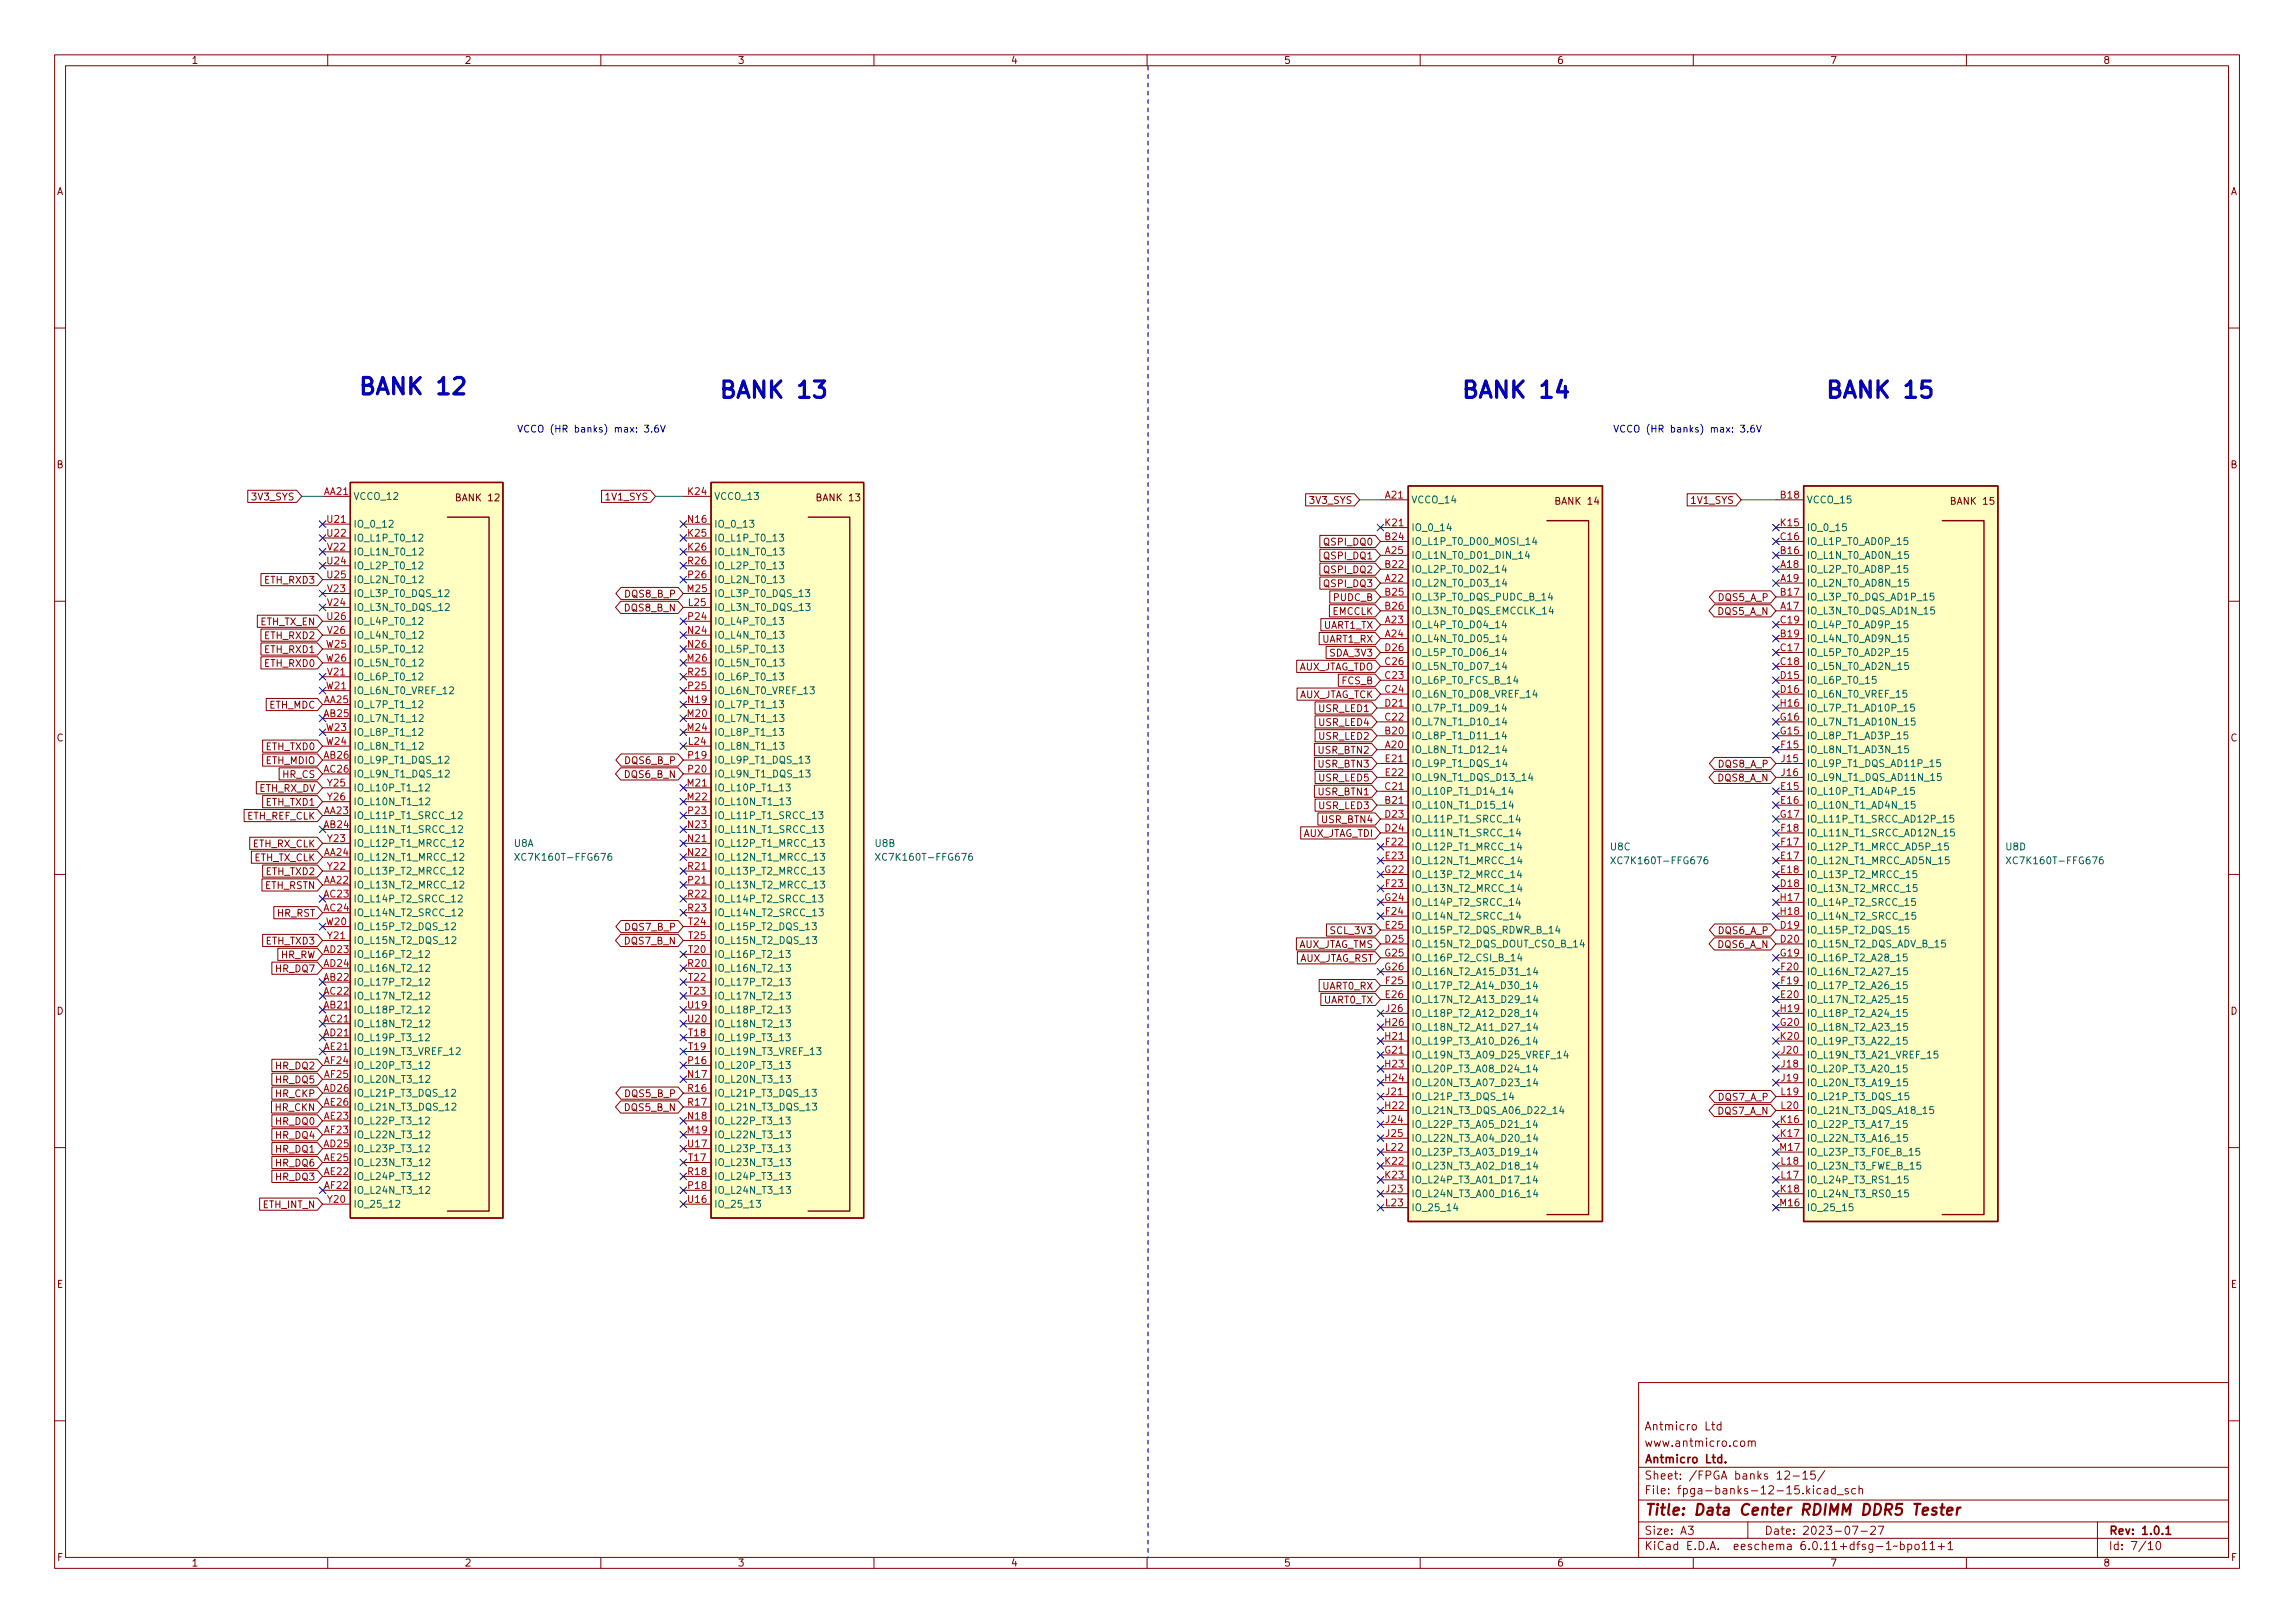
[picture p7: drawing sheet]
<svg xmlns="http://www.w3.org/2000/svg" width="420mm" height="297mm" viewBox="0 0 420 297" stroke-linecap="round" stroke-linejoin="round" font-family="sans-serif">
<defs><g id="words">
<g font-size="4.2" fill="#0000c2">
<text x="65.4" y="72.2">BANK 12</text>
<text x="131.4" y="72.9">BANK 13</text>
<text x="267.3" y="72.9">BANK 14</text>
<text x="334" y="72.9">BANK 15</text>
</g>
<g font-size="2.8" fill="#840000">
<text x="301" y="277.9">Title:</text>
<text x="310.2" y="277.9">Data</text>
<text x="318.9" y="277.9">Center</text>
<text x="330.5" y="277.9">RDIMM DDR5</text>
<text x="351.8" y="277.9">Tester</text>
</g>
<g font-size="2.1" fill="#840000">
<text x="301" y="262.2">Antmicro</text>
<text x="312.1" y="262.2">Ltd</text>
<text x="301" y="268.2">Antmicro</text>
<text x="301" y="265.2">www.antmicro.com</text>
<text x="312.2" y="268.2">Ltd.</text>
<text x="301" y="273.9">File:</text>
<text x="301" y="271.2">Sheet:</text>
<text x="307.4" y="273.9">fpga-banks-12-15.kicad_sch</text>
<text x="309.2" y="271.2">/FPGA</text>
<text x="317.6" y="271.2">banks</text>
<text x="325.4" y="271.2">12-15/</text>
<text x="301" y="281.3">Size:</text>
<text x="307.6" y="281.3">A3</text>
<text x="323" y="281.3">Date:</text>
<text x="330" y="281.3">2023-07-27</text>
<text x="386" y="281.3">Rev:</text>
<text x="392.1" y="281.3">1.0.1</text>
<text x="301" y="284.1">KiCad</text>
<text x="308.7" y="284.1">E.D.A.</text>
<text x="317.6" y="284.1">eeschema</text>
<text x="330" y="284.1">6.0.11+dfsg-1~bpo11+1</text>
<text x="386" y="284.1">Id:</text>
<text x="390.1" y="284.1">7/10</text>
</g>
<g font-size="1.8" fill="#840000">
<text x="35" y="12.1">1</text>
<text x="85" y="12.1">2</text>
<text x="135" y="12.1">3</text>
<text x="185" y="12.1">4</text>
<text x="235" y="12.1">5</text>
<text x="285" y="12.1">6</text>
<text x="335" y="12.1">7</text>
<text x="385" y="12.1">8</text>
<text x="10.4" y="36.1">A</text>
<text x="408.4" y="36.1">A</text>
<text x="10.3" y="86.1">B</text>
<text x="408.3" y="86.1">B</text>
<text x="45.8" y="92">3V3_SYS</text>
<text x="83.2" y="92.1">BANK</text>
<text x="89.3" y="92.1">12</text>
<text x="110.6" y="92">1V1_SYS</text>
<text x="149.2" y="92.1">BANK</text>
<text x="155.3" y="92.1">13</text>
<text x="239.5" y="92.6">3V3_SYS</text>
<text x="284.5" y="92.7">BANK</text>
<text x="290.6" y="92.7">14</text>
<text x="309.4" y="92.6">1V1_SYS</text>
<text x="356.9" y="92.7">BANK</text>
<text x="362.9" y="92.7">15</text>
<text x="242.1" y="100.2">QSPI_DQ0</text>
<text x="48.3" y="107.2">ETH_RXD3</text>
<text x="242.1" y="107.8">QSPI_DQ3</text>
<text x="242.1" y="102.7">QSPI_DQ1</text>
<text x="242.1" y="105.3">QSPI_DQ2</text>
<text x="114.1" y="112.3">DQS8_B_N</text>
<text x="114.2" y="109.7">DQS8_B_P</text>
<text x="243.9" y="112.9">EMCCLK</text>
<text x="243.9" y="110.4">PUDC_B</text>
<text x="314.3" y="112.9">DQS5_A_N</text>
<text x="314.4" y="110.4">DQS5_A_P</text>
<text x="47.6" y="114.8">ETH_TX_EN</text>
<text x="48.3" y="119.9">ETH_RXD1</text>
<text x="48.3" y="117.4">ETH_RXD2</text>
<text x="242" y="118">UART1_RX</text>
<text x="242.3" y="115.4">UART1_TX</text>
<text x="48.3" y="122.4">ETH_RXD0</text>
<text x="237.9" y="123.1">AUX_JTAG_TDO</text>
<text x="243.3" y="120.5">SDA_3V3</text>
<text x="245.5" y="125.6">FCS_B</text>
<text x="49.2" y="130.1">ETH_MDC</text>
<text x="237.9" y="128.1">AUX_JTAG_TCK</text>
<text x="241.2" y="130.7">USR_LED1</text>
<text x="10.3" y="136.1">C</text>
<text x="48.6" y="137.7">ETH_TXD0</text>
<text x="241.2" y="133.2">USR_LED4</text>
<text x="241.2" y="135.8">USR_LED2</text>
<text x="408.3" y="136.1">C</text>
<text x="48.6" y="140.2">ETH_MDIO</text>
<text x="51.6" y="142.8">HR_CS</text>
<text x="114.1" y="142.8">DQS6_B_N</text>
<text x="114.2" y="140.2">DQS6_B_P</text>
<text x="241.1" y="140.8">USR_BTN3</text>
<text x="241.1" y="138.3">USR_BTN2</text>
<text x="241.2" y="143.4">USR_LED5</text>
<text x="314.3" y="143.4">DQS8_A_N</text>
<text x="314.4" y="140.8">DQS8_A_P</text>
<text x="47.4" y="145.3">ETH_RX_DV</text>
<text x="48.6" y="147.8">ETH_TXD1</text>
<text x="241.1" y="145.9">USR_BTN1</text>
<text x="241.2" y="148.5">USR_LED3</text>
<text x="45.2" y="150.4">ETH_REF_CLK</text>
<text x="46.2" y="155.5">ETH_RX_CLK</text>
<text x="238.6" y="153.5">AUX_JTAG_TDI</text>
<text x="241.8" y="151">USR_BTN4</text>
<text x="46.5" y="158">ETH_TX_CLK</text>
<text x="48.6" y="160.5">ETH_TXD2</text>
<text x="48.4" y="163.1">ETH_RSTN</text>
<text x="48.6" y="173.2">ETH_TXD3</text>
<text x="50.6" y="168.2">HR_RST</text>
<text x="114.1" y="173.2">DQS7_B_N</text>
<text x="114.2" y="170.7">DQS7_B_P</text>
<text x="237.8" y="173.9">AUX_JTAG_TMS</text>
<text x="243.3" y="171.3">SCL_3V3</text>
<text x="314.3" y="173.9">DQS6_A_N</text>
<text x="314.4" y="171.3">DQS6_A_P</text>
<text x="50.3" y="178.3">HR_DQ7</text>
<text x="51.3" y="175.8">HR_RW</text>
<text x="238" y="176.4">AUX_JTAG_RST</text>
<text x="242" y="181.5">UART0_RX</text>
<text x="242.3" y="184">UART0_TX</text>
<text x="10.3" y="186.1">D</text>
<text x="408.3" y="186.1">D</text>
<text x="50.3" y="196.1">HR_DQ2</text>
<text x="50.2" y="203.7">HR_CKN</text>
<text x="50.3" y="201.2">HR_CKP</text>
<text x="50.3" y="198.6">HR_DQ5</text>
<text x="114.1" y="203.7">DQS5_B_N</text>
<text x="114.2" y="201.2">DQS5_B_P</text>
<text x="314.4" y="201.8">DQS7_A_P</text>
<text x="50.3" y="208.8">HR_DQ4</text>
<text x="50.3" y="206.3">HR_DQ0</text>
<text x="314.3" y="204.3">DQS7_A_N</text>
<text x="50.3" y="211.3">HR_DQ1</text>
<text x="50.3" y="213.9">HR_DQ6</text>
<text x="48" y="221.5">ETH_INT_N</text>
<text x="50.3" y="216.4">HR_DQ3</text>
<text x="10.3" y="236.1">E</text>
<text x="408.3" y="236.1">E</text>
<text x="10.4" y="286.1">F</text>
<text x="35" y="287.1">1</text>
<text x="85" y="287.1">2</text>
<text x="135" y="287.1">3</text>
<text x="185" y="287.1">4</text>
<text x="235" y="287.1">5</text>
<text x="285" y="287.1">6</text>
<text x="335" y="287.1">7</text>
<text x="385" y="287.1">8</text>
<text x="408.4" y="286.1">F</text>
</g>
<g font-size="1.8" fill="#0000c2">
<text x="94.6" y="79.2">VCCO (HR</text>
<text x="105.3" y="79.2">banks)</text>
<text x="112.7" y="79.2">max:</text>
<text x="118.3" y="79.2">3.6V</text>
<text x="295.3" y="79.2">VCCO (HR</text>
<text x="305.9" y="79.2">banks)</text>
<text x="313.4" y="79.2">max:</text>
<text x="319" y="79.2">3.6V</text>
</g>
<g font-size="1.8" fill="#a90000">
<text x="59.2" y="90.6">AA21</text>
<text x="59.6" y="95.7">U21</text>
<text x="125.7" y="95.7">N16</text>
<text x="125.7" y="90.6">K24</text>
<text x="253.4" y="91.2">A21</text>
<text x="325.7" y="91.2">B18</text>
<text x="59.6" y="98.2">U22</text>
<text x="59.8" y="100.7">V22</text>
<text x="125.7" y="98.2">K25</text>
<text x="125.7" y="100.7">K26</text>
<text x="253.3" y="98.8">B24</text>
<text x="253.3" y="96.3">K21</text>
<text x="253.4" y="101.4">A25</text>
<text x="325.7" y="101.4">B16</text>
<text x="325.7" y="98.8">C16</text>
<text x="325.7" y="96.3">K15</text>
<text x="59.6" y="103.3">U24</text>
<text x="59.6" y="105.8">U25</text>
<text x="125.7" y="105.8">P26</text>
<text x="125.7" y="103.3">R26</text>
<text x="253.3" y="103.9">B22</text>
<text x="253.4" y="106.5">A22</text>
<text x="325.8" y="103.9">A18</text>
<text x="325.8" y="106.5">A19</text>
<text x="59.6" y="113.4">U26</text>
<text x="59.8" y="108.4">V23</text>
<text x="59.8" y="110.9">V24</text>
<text x="125.6" y="108.4">M25</text>
<text x="125.7" y="113.4">P24</text>
<text x="125.8" y="110.9">L25</text>
<text x="253.3" y="109">B25</text>
<text x="253.3" y="111.5">B26</text>
<text x="325.7" y="109">B17</text>
<text x="325.8" y="111.5">A17</text>
<text x="59.6" y="118.5">W25</text>
<text x="59.8" y="116">V26</text>
<text x="125.7" y="116">N24</text>
<text x="125.7" y="118.5">N26</text>
<text x="253.3" y="119.2">D26</text>
<text x="253.4" y="114.1">A23</text>
<text x="253.4" y="116.6">A24</text>
<text x="325.7" y="116.6">B19</text>
<text x="325.7" y="119.2">C17</text>
<text x="325.7" y="114.1">C19</text>
<text x="59.6" y="121.1">W26</text>
<text x="59.8" y="123.6">V21</text>
<text x="125.6" y="121.1">M26</text>
<text x="125.7" y="123.6">R25</text>
<text x="253.3" y="124.2">C23</text>
<text x="253.3" y="121.7">C26</text>
<text x="325.7" y="121.7">C18</text>
<text x="325.7" y="124.2">D15</text>
<text x="59.1" y="131.2">AB25</text>
<text x="59.2" y="128.7">AA25</text>
<text x="59.6" y="126.1">W21</text>
<text x="125.6" y="131.2">M20</text>
<text x="125.7" y="128.7">N19</text>
<text x="125.7" y="126.1">P25</text>
<text x="253.3" y="131.9">C22</text>
<text x="253.3" y="126.8">C24</text>
<text x="253.3" y="129.3">D21</text>
<text x="325.7" y="129.3">H16</text>
<text x="325.7" y="126.8">D16</text>
<text x="325.7" y="131.9">G16</text>
<text x="59.6" y="133.8">W23</text>
<text x="59.6" y="136.3">W24</text>
<text x="125.6" y="133.8">M24</text>
<text x="125.8" y="136.3">L24</text>
<text x="253.3" y="134.4">B20</text>
<text x="253.4" y="136.9">A20</text>
<text x="325.7" y="134.4">G15</text>
<text x="325.8" y="136.9">F15</text>
<text x="59.1" y="138.8">AB26</text>
<text x="59.1" y="141.4">AC26</text>
<text x="59.8" y="143.9">Y25</text>
<text x="125.6" y="143.9">M21</text>
<text x="125.7" y="138.8">P19</text>
<text x="125.7" y="141.4">P20</text>
<text x="253.4" y="139.5">E21</text>
<text x="253.4" y="142">E22</text>
<text x="325.9" y="139.5">J15</text>
<text x="325.9" y="142">J16</text>
<text x="59.2" y="149">AA23</text>
<text x="59.8" y="146.5">Y26</text>
<text x="125.6" y="146.5">M22</text>
<text x="125.7" y="149">P23</text>
<text x="253.3" y="147.1">B21</text>
<text x="253.3" y="144.6">C21</text>
<text x="253.3" y="149.6">D23</text>
<text x="325.7" y="149.6">G17</text>
<text x="325.8" y="144.6">E15</text>
<text x="325.8" y="147.1">E16</text>
<text x="59.1" y="151.5">AB24</text>
<text x="59.8" y="154.1">Y23</text>
<text x="125.7" y="154.1">N21</text>
<text x="125.7" y="151.5">N23</text>
<text x="253.3" y="152.2">D24</text>
<text x="253.4" y="154.7">F22</text>
<text x="325.8" y="154.7">F17</text>
<text x="325.8" y="152.2">F18</text>
<text x="59.2" y="161.7">AA22</text>
<text x="59.2" y="156.6">AA24</text>
<text x="59.8" y="159.2">Y22</text>
<text x="125.7" y="156.6">N22</text>
<text x="125.7" y="161.7">P21</text>
<text x="125.7" y="159.2">R21</text>
<text x="253.3" y="159.8">G22</text>
<text x="253.4" y="157.3">E23</text>
<text x="325.8" y="157.3">E17</text>
<text x="325.8" y="159.8">E18</text>
<text x="59.1" y="164.2">AC23</text>
<text x="59.1" y="166.8">AC24</text>
<text x="125.7" y="164.2">R22</text>
<text x="125.7" y="166.8">R23</text>
<text x="253.3" y="164.9">G24</text>
<text x="253.4" y="162.3">F23</text>
<text x="253.4" y="167.4">F24</text>
<text x="325.7" y="164.9">H17</text>
<text x="325.7" y="167.4">H18</text>
<text x="325.7" y="162.3">D18</text>
<text x="59.6" y="169.3">W20</text>
<text x="59.8" y="171.9">Y21</text>
<text x="125.9" y="169.3">T24</text>
<text x="125.9" y="171.9">T25</text>
<text x="253.3" y="172.5">D25</text>
<text x="253.4" y="170">E25</text>
<text x="325.7" y="170">D19</text>
<text x="325.7" y="172.5">D20</text>
<text x="59.1" y="179.5">AB22</text>
<text x="59.1" y="174.4">AD23</text>
<text x="59.1" y="176.9">AD24</text>
<text x="125.7" y="176.9">R20</text>
<text x="125.9" y="174.4">T20</text>
<text x="125.9" y="179.5">T22</text>
<text x="253.3" y="175">G25</text>
<text x="253.3" y="177.6">G26</text>
<text x="325.7" y="175">G19</text>
<text x="325.8" y="177.6">F20</text>
<text x="59.1" y="184.6">AB21</text>
<text x="59.1" y="182">AC22</text>
<text x="125.7" y="184.6">U19</text>
<text x="125.9" y="182">T23</text>
<text x="253.4" y="182.7">E26</text>
<text x="253.4" y="180.1">F25</text>
<text x="253.5" y="185.2">J26</text>
<text x="325.7" y="185.2">H19</text>
<text x="325.8" y="182.7">E20</text>
<text x="325.8" y="180.1">F19</text>
<text x="59.1" y="187.1">AC21</text>
<text x="59.1" y="189.6">AD21</text>
<text x="125.7" y="187.1">U20</text>
<text x="125.9" y="189.6">T18</text>
<text x="253.3" y="190.3">H21</text>
<text x="253.3" y="187.7">H26</text>
<text x="325.7" y="187.7">G20</text>
<text x="325.7" y="190.3">K20</text>
<text x="59.2" y="192.2">AE21</text>
<text x="59.2" y="194.7">AF24</text>
<text x="59.2" y="197.3">AF25</text>
<text x="125.7" y="197.3">N17</text>
<text x="125.7" y="194.7">P16</text>
<text x="125.9" y="192.2">T19</text>
<text x="253.3" y="195.4">H23</text>
<text x="253.3" y="197.9">H24</text>
<text x="253.3" y="192.8">G21</text>
<text x="325.9" y="195.4">J18</text>
<text x="325.9" y="197.9">J19</text>
<text x="325.9" y="192.8">J20</text>
<text x="59.1" y="199.8">AD26</text>
<text x="59.2" y="202.3">AE26</text>
<text x="125.7" y="199.8">R16</text>
<text x="125.7" y="202.3">R17</text>
<text x="253.3" y="203">H22</text>
<text x="253.5" y="200.4">J21</text>
<text x="325.9" y="200.4">L19</text>
<text x="325.9" y="203">L20</text>
<text x="59.1" y="210">AD25</text>
<text x="59.2" y="204.9">AE23</text>
<text x="59.2" y="207.4">AF23</text>
<text x="125.6" y="207.4">M19</text>
<text x="125.7" y="204.9">N18</text>
<text x="125.7" y="210">U17</text>
<text x="253.5" y="205.5">J24</text>
<text x="253.5" y="208.1">J25</text>
<text x="325.7" y="205.5">K16</text>
<text x="325.7" y="208.1">K17</text>
<text x="59.2" y="215">AE22</text>
<text x="59.2" y="212.5">AE25</text>
<text x="125.7" y="215">R18</text>
<text x="125.9" y="212.5">T17</text>
<text x="253.3" y="213.1">K22</text>
<text x="253.3" y="215.7">K23</text>
<text x="253.5" y="210.6">L22</text>
<text x="325.6" y="210.6">M17</text>
<text x="325.9" y="215.7">L17</text>
<text x="325.9" y="213.1">L18</text>
<text x="59.2" y="217.6">AF22</text>
<text x="59.8" y="220.1">Y20</text>
<text x="125.7" y="220.1">U16</text>
<text x="125.7" y="217.6">P18</text>
<text x="253.5" y="220.8">L23</text>
<text x="253.5" y="218.2">J23</text>
<text x="325.6" y="220.8">M16</text>
<text x="325.7" y="218.2">K18</text>
</g>
<g font-size="1.8" fill="#006464">
<text x="64.6" y="91.9">VCCO_12</text>
<text x="130.7" y="91.9">VCCO_13</text>
<text x="258.3" y="92.5">VCCO_14</text>
<text x="330.7" y="92.5">VCCO_15</text>
<text x="64.6" y="96.9">IO_0_12</text>
<text x="64.6" y="99.5">IO_L1P_T0_12</text>
<text x="130.7" y="99.5">IO_L1P_T0_13</text>
<text x="130.7" y="96.9">IO_0_13</text>
<text x="258.3" y="100.1">IO_L1P_T0_D00_MOSI_14</text>
<text x="258.3" y="97.6">IO_0_14</text>
<text x="330.7" y="100.1">IO_L1P_T0_AD0P_15</text>
<text x="330.7" y="97.6">IO_0_15</text>
<text x="64.6" y="104.6">IO_L2P_T0_12</text>
<text x="64.6" y="107.1">IO_L2N_T0_12</text>
<text x="64.6" y="102">IO_L1N_T0_12</text>
<text x="130.7" y="102">IO_L1N_T0_13</text>
<text x="130.7" y="107.1">IO_L2N_T0_13</text>
<text x="130.7" y="104.6">IO_L2P_T0_13</text>
<text x="258.3" y="107.7">IO_L2N_T0_D03_14</text>
<text x="258.3" y="102.7">IO_L1N_T0_D01_DIN_14</text>
<text x="258.3" y="105.2">IO_L2P_T0_D02_14</text>
<text x="330.7" y="105.2">IO_L2P_T0_AD8P_15</text>
<text x="330.7" y="107.7">IO_L2N_T0_AD8N_15</text>
<text x="330.7" y="102.7">IO_L1N_T0_AD0N_15</text>
<text x="64.6" y="109.6">IO_L3P_T0_DQS_12</text>
<text x="64.6" y="112.2">IO_L3N_T0_DQS_12</text>
<text x="130.7" y="112.2">IO_L3N_T0_DQS_13</text>
<text x="130.7" y="109.6">IO_L3P_T0_DQS_13</text>
<text x="258.3" y="110.3">IO_L3P_T0_DQS_PUDC_B_14</text>
<text x="258.3" y="112.8">IO_L3N_T0_DQS_EMCCLK_14</text>
<text x="330.7" y="112.8">IO_L3N_T0_DQS_AD1N_15</text>
<text x="330.7" y="110.3">IO_L3P_T0_DQS_AD1P_15</text>
<text x="64.6" y="114.7">IO_L4P_T0_12</text>
<text x="64.6" y="117.3">IO_L4N_T0_12</text>
<text x="64.6" y="119.8">IO_L5P_T0_12</text>
<text x="130.7" y="117.3">IO_L4N_T0_13</text>
<text x="130.7" y="119.8">IO_L5P_T0_13</text>
<text x="130.7" y="114.7">IO_L4P_T0_13</text>
<text x="258.3" y="115.4">IO_L4P_T0_D04_14</text>
<text x="258.3" y="117.9">IO_L4N_T0_D05_14</text>
<text x="330.7" y="117.9">IO_L4N_T0_AD9N_15</text>
<text x="330.7" y="115.4">IO_L4P_T0_AD9P_15</text>
<text x="64.6" y="124.9">IO_L6P_T0_12</text>
<text x="64.6" y="122.3">IO_L5N_T0_12</text>
<text x="130.7" y="122.3">IO_L5N_T0_13</text>
<text x="130.7" y="124.9">IO_L6P_T0_13</text>
<text x="258.3" y="125.5">IO_L6P_T0_FCS_B_14</text>
<text x="258.3" y="123">IO_L5N_T0_D07_14</text>
<text x="258.3" y="120.4">IO_L5P_T0_D06_14</text>
<text x="330.7" y="120.4">IO_L5P_T0_AD2P_15</text>
<text x="330.7" y="123">IO_L5N_T0_AD2N_15</text>
<text x="330.7" y="125.5">IO_L6P_T0_15</text>
<text x="64.6" y="130">IO_L7P_T1_12</text>
<text x="64.6" y="127.4">IO_L6N_T0_VREF_12</text>
<text x="130.7" y="130">IO_L7P_T1_13</text>
<text x="130.7" y="127.4">IO_L6N_T0_VREF_13</text>
<text x="258.3" y="128.1">IO_L6N_T0_D08_VREF_14</text>
<text x="258.3" y="130.6">IO_L7P_T1_D09_14</text>
<text x="330.7" y="128.1">IO_L6N_T0_VREF_15</text>
<text x="330.7" y="130.6">IO_L7P_T1_AD10P_15</text>
<text x="64.6" y="132.5">IO_L7N_T1_12</text>
<text x="64.6" y="135">IO_L8P_T1_12</text>
<text x="64.6" y="137.6">IO_L8N_T1_12</text>
<text x="130.7" y="137.6">IO_L8N_T1_13</text>
<text x="130.7" y="132.5">IO_L7N_T1_13</text>
<text x="130.7" y="135">IO_L8P_T1_13</text>
<text x="258.3" y="135.7">IO_L8P_T1_D11_14</text>
<text x="258.3" y="133.1">IO_L7N_T1_D10_14</text>
<text x="330.7" y="135.7">IO_L8P_T1_AD3P_15</text>
<text x="330.7" y="133.1">IO_L7N_T1_AD10N_15</text>
<text x="64.6" y="140.1">IO_L9P_T1_DQS_12</text>
<text x="64.6" y="142.7">IO_L9N_T1_DQS_12</text>
<text x="130.7" y="140.1">IO_L9P_T1_DQS_13</text>
<text x="130.7" y="142.7">IO_L9N_T1_DQS_13</text>
<text x="258.3" y="138.2">IO_L8N_T1_D12_14</text>
<text x="258.3" y="140.8">IO_L9P_T1_DQS_14</text>
<text x="258.3" y="143.3">IO_L9N_T1_DQS_D13_14</text>
<text x="330.7" y="138.2">IO_L8N_T1_AD3N_15</text>
<text x="330.7" y="140.8">IO_L9P_T1_DQS_AD11P_15</text>
<text x="330.7" y="143.3">IO_L9N_T1_DQS_AD11N_15</text>
<text x="64.6" y="145.2">IO_L10P_T1_12</text>
<text x="64.6" y="147.7">IO_L10N_T1_12</text>
<text x="130.7" y="145.2">IO_L10P_T1_13</text>
<text x="130.7" y="147.7">IO_L10N_T1_13</text>
<text x="258.3" y="148.4">IO_L10N_T1_D15_14</text>
<text x="258.3" y="145.8">IO_L10P_T1_D14_14</text>
<text x="330.7" y="145.8">IO_L10P_T1_AD4P_15</text>
<text x="330.7" y="148.4">IO_L10N_T1_AD4N_15</text>
<text x="64.6" y="150.3">IO_L11P_T1_SRCC_12</text>
<text x="64.6" y="152.8">IO_L11N_T1_SRCC_12</text>
<text x="64.6" y="155.4">IO_L12P_T1_MRCC_12</text>
<text x="94" y="155.4">U8A</text>
<text x="130.7" y="155.4">IO_L12P_T1_MRCC_13</text>
<text x="130.7" y="152.8">IO_L11N_T1_SRCC_13</text>
<text x="130.7" y="150.3">IO_L11P_T1_SRCC_13</text>
<text x="160" y="155.4">U8B</text>
<text x="258.3" y="150.9">IO_L11P_T1_SRCC_14</text>
<text x="258.3" y="153.5">IO_L11N_T1_SRCC_14</text>
<text x="258.3" y="156">IO_L12P_T1_MRCC_14</text>
<text x="294.6" y="156">U8C</text>
<text x="330.7" y="156">IO_L12P_T1_MRCC_AD5P_15</text>
<text x="330.7" y="153.5">IO_L11N_T1_SRCC_AD12N_15</text>
<text x="330.7" y="150.9">IO_L11P_T1_SRCC_AD12P_15</text>
<text x="367" y="156">U8D</text>
<text x="64.6" y="157.9">IO_L12N_T1_MRCC_12</text>
<text x="64.6" y="160.4">IO_L13P_T2_MRCC_12</text>
<text x="94" y="157.9">XC7K160T-FFG676</text>
<text x="130.7" y="157.9">IO_L12N_T1_MRCC_13</text>
<text x="130.7" y="160.4">IO_L13P_T2_MRCC_13</text>
<text x="160" y="157.9">XC7K160T-FFG676</text>
<text x="258.3" y="158.5">IO_L12N_T1_MRCC_14</text>
<text x="258.3" y="161.1">IO_L13P_T2_MRCC_14</text>
<text x="294.6" y="158.5">XC7K160T-FFG676</text>
<text x="330.7" y="158.5">IO_L12N_T1_MRCC_AD5N_15</text>
<text x="330.7" y="161.1">IO_L13P_T2_MRCC_15</text>
<text x="367" y="158.5">XC7K160T-FFG676</text>
<text x="64.6" y="163">IO_L13N_T2_MRCC_12</text>
<text x="64.6" y="165.5">IO_L14P_T2_SRCC_12</text>
<text x="130.7" y="163">IO_L13N_T2_MRCC_13</text>
<text x="130.7" y="165.5">IO_L14P_T2_SRCC_13</text>
<text x="258.3" y="163.6">IO_L13N_T2_MRCC_14</text>
<text x="258.3" y="166.2">IO_L14P_T2_SRCC_14</text>
<text x="330.7" y="163.6">IO_L13N_T2_MRCC_15</text>
<text x="330.7" y="166.2">IO_L14P_T2_SRCC_15</text>
<text x="64.6" y="168.1">IO_L14N_T2_SRCC_12</text>
<text x="64.6" y="170.6">IO_L15P_T2_DQS_12</text>
<text x="64.6" y="173.1">IO_L15N_T2_DQS_12</text>
<text x="130.7" y="168.1">IO_L14N_T2_SRCC_13</text>
<text x="130.7" y="170.6">IO_L15P_T2_DQS_13</text>
<text x="130.7" y="173.1">IO_L15N_T2_DQS_13</text>
<text x="258.3" y="173.8">IO_L15N_T2_DQS_DOUT_CSO_B_14</text>
<text x="258.3" y="171.2">IO_L15P_T2_DQS_RDWR_B_14</text>
<text x="258.3" y="168.7">IO_L14N_T2_SRCC_14</text>
<text x="330.7" y="171.2">IO_L15P_T2_DQS_15</text>
<text x="330.7" y="173.8">IO_L15N_T2_DQS_ADV_B_15</text>
<text x="330.7" y="168.7">IO_L14N_T2_SRCC_15</text>
<text x="64.6" y="175.7">IO_L16P_T2_12</text>
<text x="64.6" y="178.2">IO_L16N_T2_12</text>
<text x="130.7" y="178.2">IO_L16N_T2_13</text>
<text x="130.7" y="175.7">IO_L16P_T2_13</text>
<text x="258.3" y="176.3">IO_L16P_T2_CSI_B_14</text>
<text x="258.3" y="178.9">IO_L16N_T2_A15_D31_14</text>
<text x="330.7" y="178.9">IO_L16N_T2_A27_15</text>
<text x="330.7" y="176.3">IO_L16P_T2_A28_15</text>
<text x="64.6" y="185.8">IO_L18P_T2_12</text>
<text x="64.6" y="180.8">IO_L17P_T2_12</text>
<text x="64.6" y="183.3">IO_L17N_T2_12</text>
<text x="130.7" y="180.8">IO_L17P_T2_13</text>
<text x="130.7" y="183.3">IO_L17N_T2_13</text>
<text x="130.7" y="185.8">IO_L18P_T2_13</text>
<text x="258.3" y="183.9">IO_L17N_T2_A13_D29_14</text>
<text x="258.3" y="181.4">IO_L17P_T2_A14_D30_14</text>
<text x="330.7" y="183.9">IO_L17N_T2_A25_15</text>
<text x="330.7" y="181.4">IO_L17P_T2_A26_15</text>
<text x="64.6" y="188.4">IO_L18N_T2_12</text>
<text x="64.6" y="190.9">IO_L19P_T3_12</text>
<text x="130.7" y="190.9">IO_L19P_T3_13</text>
<text x="130.7" y="188.4">IO_L18N_T2_13</text>
<text x="258.3" y="191.6">IO_L19P_T3_A10_D26_14</text>
<text x="258.3" y="189">IO_L18N_T2_A11_D27_14</text>
<text x="258.3" y="186.5">IO_L18P_T2_A12_D28_14</text>
<text x="330.7" y="189">IO_L18N_T2_A23_15</text>
<text x="330.7" y="186.5">IO_L18P_T2_A24_15</text>
<text x="330.7" y="191.6">IO_L19P_T3_A22_15</text>
<text x="64.6" y="193.5">IO_L19N_T3_VREF_12</text>
<text x="64.6" y="196">IO_L20P_T3_12</text>
<text x="130.7" y="196">IO_L20P_T3_13</text>
<text x="130.7" y="193.5">IO_L19N_T3_VREF_13</text>
<text x="258.3" y="194.1">IO_L19N_T3_A09_D25_VREF_14</text>
<text x="258.3" y="196.6">IO_L20P_T3_A08_D24_14</text>
<text x="330.7" y="196.6">IO_L20P_T3_A20_15</text>
<text x="330.7" y="194.1">IO_L19N_T3_A21_VREF_15</text>
<text x="64.6" y="201.1">IO_L21P_T3_DQS_12</text>
<text x="64.6" y="203.6">IO_L21N_T3_DQS_12</text>
<text x="64.6" y="198.5">IO_L20N_T3_12</text>
<text x="130.7" y="198.5">IO_L20N_T3_13</text>
<text x="130.7" y="201.1">IO_L21P_T3_DQS_13</text>
<text x="130.7" y="203.6">IO_L21N_T3_DQS_13</text>
<text x="258.3" y="199.2">IO_L20N_T3_A07_D23_14</text>
<text x="258.3" y="201.7">IO_L21P_T3_DQS_14</text>
<text x="330.7" y="199.2">IO_L20N_T3_A19_15</text>
<text x="330.7" y="201.7">IO_L21P_T3_DQS_15</text>
<text x="64.6" y="206.2">IO_L22P_T3_12</text>
<text x="64.6" y="208.7">IO_L22N_T3_12</text>
<text x="130.7" y="208.7">IO_L22N_T3_13</text>
<text x="130.7" y="206.2">IO_L22P_T3_13</text>
<text x="258.3" y="204.3">IO_L21N_T3_DQS_A06_D22_14</text>
<text x="258.3" y="206.8">IO_L22P_T3_A05_D21_14</text>
<text x="258.3" y="209.3">IO_L22N_T3_A04_D20_14</text>
<text x="330.7" y="206.8">IO_L22P_T3_A17_15</text>
<text x="330.7" y="209.3">IO_L22N_T3_A16_15</text>
<text x="330.7" y="204.3">IO_L21N_T3_DQS_A18_15</text>
<text x="64.6" y="211.2">IO_L23P_T3_12</text>
<text x="64.6" y="213.8">IO_L23N_T3_12</text>
<text x="130.7" y="213.8">IO_L23N_T3_13</text>
<text x="130.7" y="211.2">IO_L23P_T3_13</text>
<text x="258.3" y="214.4">IO_L23N_T3_A02_D18_14</text>
<text x="258.3" y="211.9">IO_L23P_T3_A03_D19_14</text>
<text x="330.7" y="214.4">IO_L23N_T3_FWE_B_15</text>
<text x="330.7" y="211.9">IO_L23P_T3_FOE_B_15</text>
<text x="64.6" y="216.3">IO_L24P_T3_12</text>
<text x="64.6" y="218.9">IO_L24N_T3_12</text>
<text x="64.6" y="221.4">IO_25_12</text>
<text x="130.7" y="218.9">IO_L24N_T3_13</text>
<text x="130.7" y="216.3">IO_L24P_T3_13</text>
<text x="130.7" y="221.4">IO_25_13</text>
<text x="258.3" y="219.5">IO_L24N_T3_A00_D16_14</text>
<text x="258.3" y="217">IO_L24P_T3_A01_D17_14</text>
<text x="330.7" y="219.5">IO_L24N_T3_RS0_15</text>
<text x="330.7" y="217">IO_L24P_T3_RS1_15</text>
<text x="258.3" y="222">IO_25_14</text>
<text x="330.7" y="222">IO_25_15</text>
</g>
</g></defs>
<g fill="none" stroke="#840000" stroke-width=".18">
<path d="M10 10h400v277h-400zM12 12h396v273h-396zM60 10v2M110 10v2M160 10v2M210 10v2M260 10v2M310 10v2M360 10v2M10 60h2M408 60h2M45.4 89.7h8.9l.9 1.1-.9 1.2h-8.9z"/>
<path d="M59.1 90.8h5M59.1 98.5h5M59.1 95.9h5M110.1 89.7h9l.9 1.1-.9 1.2h-9zM125.1 90.8h5.1M125.1 98.5h5.1M125.1 95.9h5.1M239 90.4h9l.9 1.1-.9 1.1h-9zM241.6 98h10.2l.9 1.1-.9 1.1h-10.2zM252.7 91.5h5.1M252.7 99.1h5.1M252.7 96.6h5.1"/>
<path d="M308.9 90.4h8.9l1 1.1-1 1.1h-8.9zM325.1 91.5h5.1M325.1 99.1h5.1M325.1 96.6h5.1M10 110h2M47.1 112.6h11l1 1.1-1 1.1h-11zM47.8 105h10.3l1 1.1-1 1.1h-10.3zM47.8 117.7h10.3l1 1.1-1 1.1h-10.3zM47.8 115.1h10.3l1 1.1-1 1.2h-10.3zM59.1 101h5M59.1 111.2h5M59.1 108.6h5"/>
<path d="M59.1 116.2h5M59.1 118.8h5M59.1 113.7h5M59.1 106.1h5M59.1 103.5h5M113.6 110.1h10.5l1 1.1-1 1.1h-10.5l-.9-1.1zM113.7 107.5h10.4l1 1.1-1 1.1h-10.4l-1-1.1zM125.1 101h5.1M125.1 111.2h5.1M125.1 108.6h5.1M125.1 116.2h5.1M125.1 118.8h5.1"/>
<path d="M125.1 113.7h5.1M125.1 106.1h5.1M125.1 103.5h5.1M241.5 115.8h10.3l.9 1.1-.9 1.1h-10.3zM241.6 105.6h10.2l.9 1.1-.9 1.1h-10.2zM241.6 100.5h10.2l.9 1.1-.9 1.1h-10.2zM241.6 103.1h10.2l.9 1.1-.9 1.1h-10.2zM241.8 113.2h10l.9 1.1-.9 1.1h-10zM242.8 118.3h9l.9 1.1-.9 1.1h-9zM243.4 110.7h8.4l.9 1.1-.9 1.1h-8.4zM243.4 108.1h8.4l.9 1.2-.9 1.1h-8.4zM252.7 111.8h5.1"/>
<path d="M252.7 104.2h5.1M252.7 106.7h5.1M252.7 101.6h5.1M252.7 109.3h5.1M252.7 116.9h5.1M252.7 119.4h5.1M252.7 114.3h5.1M313.8 110.7h10.4l.9 1.1-.9 1.1h-10.4l-.9-1.1zM313.9 108.1h10.3l.9 1.2-.9 1.1h-10.3l-1-1.1zM325.1 111.8h5.1M325.1 104.2h5.1M325.1 106.7h5.1"/>
<path d="M325.1 101.6h5.1M325.1 109.3h5.1M325.1 116.9h5.1M325.1 119.4h5.1M325.1 114.3h5.1M408 110h2M47.8 120.2h10.3l1 1.1-1 1.1h-10.3zM48.1 138h10l1 1.1-1 1.1h-10zM48.1 135.5h10l1 1.1-1 1.1h-10zM48.7 127.8h9.4l1 1.1-1 1.2h-9.4zM59.1 136.6h5M59.1 131.5h5"/>
<path d="M59.1 134h5M59.1 121.3h5M59.1 128.9h5M59.1 139.1h5M59.1 126.4h5M59.1 123.9h5M113.7 138h10.4l1 1.1-1 1.1h-10.4l-1-1.1zM125.1 136.6h5.1M125.1 131.5h5.1M125.1 134h5.1M125.1 121.3h5.1M125.1 128.9h5.1"/>
<path d="M125.1 139.1h5.1M125.1 126.4h5.1M125.1 123.9h5.1M237.4 120.8h14.4l.9 1.2-.9 1.1h-14.4zM237.5 125.9h14.3l.9 1.1-.9 1.1h-14.3zM240.6 138.6h10.5l1 1.1-1 1.1h-10.5zM240.6 136.1h10.5l1 1.1-1 1.1h-10.5zM240.8 131h10.3l1 1.1-1 1.1h-10.3zM240.8 128.5h10.3l1 1.1-1 1.1h-10.3zM240.8 133.5h10.3l1 1.2-1 1.1h-10.3zM245 123.4h6.8l.9 1.1-.9 1.1h-6.8zM252.7 122h5.1"/>
<path d="M252.7 124.5h5.1M252.7 127h5.1M252.7 137.2h5.1M252.7 134.7h5.1M252.7 132.1h5.1M252.7 129.6h5.1M252.7 139.7h5.1M313.9 138.6h10.3l.9 1.1-.9 1.1h-10.3l-1-1.1zM325.1 122h5.1M325.1 124.5h5.1M325.1 127h5.1M325.1 137.2h5.1"/>
<path d="M325.1 134.7h5.1M325.1 132.1h5.1M325.1 129.6h5.1M325.1 139.7h5.1M44.7 148.2h13.4l1 1.1-1 1.1h-13.4zM45.7 153.2h12.4l1 1.1-1 1.2h-12.4zM46 155.8h12.1l1 1.1-1 1.1h-12.1zM46.9 143.1h11.2l1 1.1-1 1.1h-11.2zM48.1 145.6h10l1 1.1-1 1.1h-10zM48.1 158.3h10l1 1.1-1 1.1h-10zM51.1 140.5h7l1 1.1-1 1.2h-7zM59.1 144.2h5"/>
<path d="M59.1 146.7h5M59.1 154.3h5M59.1 156.9h5M59.1 151.8h5M59.1 141.6h5M59.1 149.3h5M59.1 159.4h5M113.6 140.5h10.5l1 1.1-1 1.2h-10.5l-.9-1.2zM125.1 144.2h5.1M125.1 146.7h5.1M125.1 154.3h5.1M125.1 156.9h5.1"/>
<path d="M125.1 151.8h5.1M125.1 141.6h5.1M125.1 149.3h5.1M125.1 159.4h5.1M238.1 151.3h13.7l.9 1.1-.9 1.1h-13.7zM240.6 143.7h10.5l1 1.1-1 1.1h-10.5zM240.8 141.2h10.3l1 1.1-1 1.1h-10.3zM240.8 146.2h10.3l1 1.2-1 1.1h-10.3zM241.3 148.8h10.5l.9 1.1-.9 1.1h-10.5zM252.7 144.8h5.1M252.7 147.4h5.1M252.7 157.5h5.1"/>
<path d="M252.7 155h5.1M252.7 152.4h5.1M252.7 149.9h5.1M252.7 142.3h5.1M313.8 141.2h10.4l.9 1.1-.9 1.1h-10.4l-.9-1.1zM325.1 144.8h5.1M325.1 147.4h5.1M325.1 157.5h5.1M325.1 155h5.1M325.1 152.4h5.1M325.1 149.9h5.1M325.1 142.3h5.1"/>
<path d="M10 160h2M48 160.9h10.1l1 1.1-1 1.1h-10.1zM48.1 171h10l1 1.1-1 1.1h-10zM49.8 176.1h8.3l1 1.1-1 1.1h-8.3zM50.1 165.9h8l1 1.1-1 1.2h-8zM50.9 173.6h7.2l1 1.1-1 1.1h-7.2zM59.1 162h5M59.1 177.2h5M59.1 164.5h5M59.1 167h5M59.1 174.7h5M59.1 179.7h5"/>
<path d="M59.1 169.6h5M59.1 172.1h5M113.6 171h10.5l1 1.1-1 1.1h-10.5l-.9-1.1zM113.7 168.5h10.4l1 1.1-1 1.1h-10.4l-1-1.1zM125.1 162h5.1M125.1 177.2h5.1M125.1 164.5h5.1M125.1 167h5.1M125.1 174.7h5.1M125.1 179.7h5.1M125.1 169.6h5.1M125.1 172.1h5.1"/>
<path d="M237.3 171.6h14.5l.9 1.2-.9 1.1h-14.5zM237.5 174.2h14.3l.9 1.1-.9 1.1h-14.3zM241.5 179.3h10.3l.9 1.1-.9 1.1h-10.3zM242.8 169.1h9l.9 1.1-.9 1.1h-9zM252.7 160.1h5.1M252.7 162.6h5.1M252.7 170.2h5.1M252.7 172.8h5.1M252.7 177.8h5.1M252.7 175.3h5.1M252.7 165.1h5.1M252.7 167.7h5.1"/>
<path d="M313.8 171.6h10.4l.9 1.2-.9 1.1h-10.4l-.9-1.1zM313.9 169.1h10.3l.9 1.1-.9 1.1h-10.3l-1-1.1zM325.1 160.1h5.1M325.1 162.6h5.1M325.1 170.2h5.1M325.1 172.8h5.1M325.1 177.8h5.1M325.1 175.3h5.1M325.1 165.1h5.1M325.1 167.7h5.1M408 160h2M49.8 199h8.3l1 1.1-1 1.1h-8.3z"/>
<path d="M49.8 196.4h8.3l1 1.1-1 1.1h-8.3zM49.8 193.9h8.3l1 1.1-1 1.1h-8.3zM59.1 197.5h5M59.1 195h5M59.1 189.9h5M59.1 192.4h5M59.1 182.3h5M59.1 184.8h5M59.1 187.4h5M113.7 199h10.4l1 1.1-1 1.1h-10.4l-1-1.1zM125.1 197.5h5.1M125.1 195h5.1"/>
<path d="M125.1 189.9h5.1M125.1 192.4h5.1M125.1 182.3h5.1M125.1 184.8h5.1M125.1 187.4h5.1M241.8 181.8h10l.9 1.1-.9 1.1h-10zM252.7 182.9h5.1M252.7 180.4h5.1M252.7 188h5.1M252.7 185.5h5.1M252.7 195.6h5.1M252.7 198.2h5.1"/>
<path d="M252.7 193.1h5.1M252.7 190.5h5.1M313.9 199.6h10.3l.9 1.1-.9 1.1h-10.3l-1-1.1zM325.1 182.9h5.1M325.1 180.4h5.1M325.1 188h5.1M325.1 185.5h5.1M325.1 195.6h5.1M325.1 198.2h5.1M325.1 193.1h5.1M325.1 190.5h5.1M10 210h2"/>
<path d="M47.5 219.3h10.6l1 1.1-1 1.1h-10.6zM49.7 201.5h8.4l1 1.1-1 1.1h-8.4zM49.8 206.6h8.3l1 1.1-1 1.1h-8.3zM49.8 209.1h8.3l1 1.1-1 1.1h-8.3zM49.8 214.2h8.3l1 1.1-1 1.1h-8.3zM49.8 211.7h8.3l1 1.1-1 1.1h-8.3zM49.8 204h8.3l1 1.1-1 1.2h-8.3zM59.1 207.7h5M59.1 205.1h5M59.1 217.8h5M59.1 200.1h5M59.1 202.6h5"/>
<path d="M59.1 215.3h5M59.1 212.8h5M59.1 210.2h5M113.6 201.5h10.5l1 1.1-1 1.1h-10.5l-.9-1.1zM125.1 207.7h5.1M125.1 205.1h5.1M125.1 217.8h5.1M125.1 200.1h5.1M125.1 202.6h5.1M125.1 215.3h5.1M125.1 212.8h5.1M125.1 210.2h5.1"/>
<path d="M252.7 205.8h5.1M252.7 208.3h5.1M252.7 218.5h5.1M252.7 215.9h5.1M252.7 213.4h5.1M252.7 200.7h5.1M252.7 203.2h5.1M252.7 210.9h5.1M313.8 202.1h10.4l.9 1.1-.9 1.1h-10.4l-.9-1.1zM325.1 205.8h5.1M325.1 208.3h5.1M325.1 218.5h5.1"/>
<path d="M325.1 215.9h5.1M325.1 213.4h5.1M325.1 200.7h5.1M325.1 203.2h5.1M325.1 210.9h5.1M408 210h2M59.1 220.4h5M125.1 220.4h5.1M252.7 221h5.1M325.1 221h5.1M300 253h108v32h-108zM10 260h2"/>
<path d="M300 278.5h108M300 274.5h108M300 268.5h108M305.5 273.3v.1M305.5 272.5v.1M307.6 270.6v.1M307.6 269.8v.1M309.9 260.8l.4-.1 .3 .3v.4l-.3 .3-.4-.1-.1-.2v-.4zM318.8 263.8l.3-.1 .3 .3v.4l-.3 .3-.3-.1-.2-.2v-.4zM320 278.5v3M320.1 263.9l.2-.2 .3 .1 .1 .9M320.1 263.7v1"/>
<path d="M320.7 263.9l.2-.2 .4 .1 .1 .9M332.3 269.2h-.7l-.1 .7 .2-.1 .5 .1 .2 .2-.1 .5-.2 .1-.6-.1M334 272.5h.6v.9M334.1 269.1l-1.3 2M334.6 272.8h-.5a.29 .29 0 0 0-.2 .3 .29 .29 0 0 0 .2 .3l.5-.1M336 272.5l-.4-.1-.3 .3v.4l.1 .2h.6M336 271.9v1.5M336.4 273.6h1.1M338.4 272.5l-.4-.1-.2 .2 .1 .2 .5 .2v.3h-.6M339.7 272.5l-.4-.1-.3 .3v.4l.1 .2h.6M340.3 272.6l.3-.2 .3 .1 .1 .9M340.3 271.9v1.5"/>
<path d="M342.5 279.5l.6-.2 .2 .2 .1 .2-1 1.1h1M343.8 279.3h1.1l-.7 1.5M384 278.5v6.5M408 260h2M60 285v2M110 285v2M160 285v2M210 285v2M260 285v2M300 281.5h108M310 285v2M327.3 282.7h.6v.9"/>
<path d="M327.9 283h-.5a.29 .29 0 0 0-.2 .3 .29 .29 0 0 0 .2 .3l.5-.1M340.7 280.2h1.2M351.9 283.6h.9M353.4 282.5l.4-.4v1.5M353.4 283.6h.8M354.9 283h1.1M355.4 282.5v1.1M356.6 282.5l.5-.4v1.5M356.6 283.6h.9M360 285v2M394.9 282.2l.2-.1a.8 .8 0 0 1 .5 .8 .8 .8 0 0 1-.5 .7 1 1 0 0 1-.2-1.4z"/>
</g>
<path d="M396.5 280.8h.9" fill="none" stroke="#840000" stroke-width=".3"/>
<path d="M350.5 275.2h1.1M351 275.2l-.2 2" fill="none" stroke="#840000" stroke-width=".4"/>
<g fill="#ffffc2" stroke="#ffffc2" stroke-width=".18">
<path d="M355.6 95.3h7.6v127h-7.6z"/>
<path d="M330.2 88.9h35.6v134.7h-35.6z"/>
<path d="M283.2 95.3h7.6v127h-7.6z"/>
<path d="M257.8 88.9h35.6v134.7h-35.6z"/>
<path d="M148 94.7h7.6v127h-7.6z"/>
<path d="M130.2 88.3h27.9v134.6h-27.9z"/>
<path d="M81.9 94.7h7.6v127h-7.6z"/>
<path d="M64.1 88.3h28v134.6h-28z"/>
</g>
<path d="M64.1 88.3h28v134.6h-28zM81.9 94.7h7.6v127h-7.6M130.2 88.3h27.9v134.6h-27.9zM148 94.7h7.6v127h-7.6M257.8 88.9h35.6v134.7h-35.6zM283.2 95.3h7.6v127h-7.6M330.2 88.9h35.6v134.7h-35.6zM355.6 95.3h7.6v127h-7.6" fill="none" stroke="#840000" stroke-width=".25"/>
<g fill="none" stroke="#006464" stroke-width=".18">
<path d="M71.3 95.3l.4-.1 .3 .4-.8 .9h.8M76.7 97.9l.5-.1 .2 .3-.8 .9h.8M142.7 97.8h.8l-.5 .5 .4 .1v.5l-.2 .1-.5-.1M265.2 95.8l-.3 .9h.8M280.9 98.3l-.3 .9h.8M281.2 98.8v.9M338 95.9h-.6l-.1 .6 .2-.2 .4 .1 .1 .2v.4l-.2 .1-.5-.1M349.2 98.4h-.6v.6l.1-.1h.5l.1 .2-.1 .5-.2 .1-.4-.1M76.7 103l.5-.2 .2 .4-.8 .9h.8M76.7 113.1l.5-.1 .2 .4-.8 .9h.8M76.7 118.2l.5-.1 .2 .3-.8 1h.8M76.8 105.5l.4-.1 .3 .3-.8 1h.8"/>
<path d="M76.8 100.4l.4-.1 .3 .4-.8 .9h.8M76.8 115.7l.4-.2 .3 .4-.8 .9h.8M81.5 108l.5-.1 .2 .4-.8 .9h.8M81.5 110.6l.5-.1 .3 .3-.8 .9h.8M142.7 118.1h.8l-.5 .5 .4 .1v.5l-.2 .2-.5-.2M142.7 113h.8l-.5 .5 .4 .1v.6l-.2 .1-.5-.1M142.7 102.8h.8l-.5 .5 .4 .2v.5l-.2 .1-.5-.1M142.7 100.3h.8l-.4 .5 .4 .1v.6l-.2 .1-.6-.1M142.7 115.5h.8l-.4 .5 .4 .2v.5l-.2 .1-.6-.1M142.7 105.4h.8l-.4 .5 .4 .1v.5l-.2 .2-.6-.2M147.5 107.9h.7l-.4 .5 .4 .1v.6l-.2 .1-.5-.1M147.5 110.5h.8l-.4 .5 .3 .1v.5l-.1 .1-.6-.1"/>
<path d="M275.3 113.6l-.3 .9h.8M275.3 103.4l-.3 .9h.8M275.3 118.7l-.3 .9h.8M275.4 106l-.3 .9h.8M275.4 116.1l-.3 .9h.8M275.6 103.9v.9M275.6 114.1v.8M275.6 119.1v.9M275.7 106.4v.9M275.7 116.6v.9M279.6 100.9l-.3 .9h.7M279.9 101.4v.8"/>
<path d="M283.8 108.5l-.3 .9h.8M283.9 111l-.3 .9h.8M284.1 109v.8M284.2 111.5v.9M349.2 103.5h-.6v.6l.1-.1h.5l.1 .2-.1 .4-.2 .2-.4-.2M349.2 118.7h-.6v.6l.1-.1 .5 .1 .1 .1-.1 .5-.2 .1-.4-.1M349.2 113.6h-.6v.6l.1-.1 .5 .1 .1 .2-.1 .4-.2 .1-.4-.1M349.3 106h-.6v.6l.2-.1 .4 .1 .1 .1-.1 .5-.1 .1-.5-.1M349.3 100.9h-.6v.6l.2-.1 .4 .1 .1 .2-.1 .4-.1 .1-.5-.1M349.3 116.2h-.6v.6l.2-.1h.4l.1 .2-.1 .4-.1 .2-.5-.2M354 108.6h-.6l-.1 .6 .2-.2 .4 .1 .2 .2-.1 .4-.2 .1-.5-.1M354.1 111.1h-.6v.6l.1-.1h.5l.1 .2-.1 .5-.2 .1-.4-.1"/>
<path d="M76.7 128.4l.5-.2 .2 .4-.8 .9h.8M76.7 123.3l.5-.1 .2 .3-.8 .9h.8M76.7 133.4l.5-.1 .2 .4-.8 .9h.8M76.8 130.9l.4-.1 .3 .3-.8 1h.8M76.8 136l.4-.1 .3 .3-.8 .9h.8M76.8 120.7l.4-.1 .3 .4-.8 .9h.8M81.5 138.5l.5-.1 .2 .4-.8 .9h.8M82.3 125.8l.5-.1 .2 .4-.7 .9h.7M142.7 133.3h.8l-.5 .5 .4 .1v.6l-.2 .1-.5-.1M142.7 128.2h.8l-.5 .5 .4 .2v.5l-.2 .1-.5-.1M142.7 123.2h.8l-.5 .5 .4 .1v.5l-.2 .1-.5-.1M142.7 135.9h.8l-.4 .5 .4 .1v.5l-.2 .1-.6-.1"/>
<path d="M142.7 130.8h.8l-.4 .5 .4 .1v.5l-.2 .2-.6-.2M142.7 120.6h.8l-.4 .5 .4 .1v.6l-.2 .1-.6-.1M147.5 138.4h.7l-.4 .5 .4 .1v.6l-.2 .1-.5-.1M148.3 125.7h.8l-.4 .5 .3 .1v.6l-.2 .1-.5-.1M275.3 133.9l-.3 .9h.8M275.3 128.8l-.3 .9h.8M275.4 136.4l-.3 .9h.8M275.4 131.4l-.3 .9h.8M275.4 121.2l-.3 .9h.8M275.4 139l-.3 .9h.8M275.6 129.3v.9M275.6 134.4v.8"/>
<path d="M275.7 121.7v.8M275.7 131.8v.9M275.7 136.9v.9M275.8 139.5v.8M277.4 123.7l-.3 .9h.8M277.7 124.2v.9M281 126.3l-.4 .9h.8M281.3 126.8v.8M343.4 123.8h-.6v.6l.1-.1h.5l.1 .2-.1 .5-.2 .1-.4-.1M349 126.3h-.6v.6l.2-.1 .4 .1 .1 .2-.1 .4-.1 .1-.5-.1M349.2 134h-.6v.6l.1-.2 .5 .1 .1 .2-.1 .4-.2 .1-.4-.1M349.3 121.3h-.6v.6l.2-.2 .4 .1 .1 .2-.1 .4-.1 .1-.5-.1"/>
<path d="M349.3 136.5h-.6v.6l.2-.1h.4l.1 .2-.1 .5-.1 .1-.5-.1M350.4 128.9h-.6v.6l.2-.1h.4l.1 .2-.1 .4-.1 .2-.5-.2M350.6 131.4h-.6l-.1 .6 .2-.1 .4 .1 .1 .1v.5l-.2 .1-.5-.1M355.2 139h-.6v.6l.1-.1 .5 .1 .1 .2-.1 .4-.2 .1-.4-.1M77.9 143.6l.5-.1 .2 .3-.8 1h.8M78 146.1l.4-.1 .3 .4-.8 .9h.8M81.5 141.1l.5-.2 .3 .4-.8 .9h.8M83.9 148.7l.5-.1 .2 .3-.8 .9h.8M84 151.2l.4-.1 .3 .4-.8 .9h.8M84.1 158.8l.5-.1 .3 .4-.8 .9h.8M84.1 153.8l.5-.2 .3 .4-.8 .9h.8M84.2 156.3l.5-.1 .2 .3-.8 1h.8"/>
<path d="M110 156.2h.9l-.6 1.3M111.9 156.2h-.4a.86 .86 0 0 0 0 1.3l.5-.2v-.4l-.2-.2h-.3l-.2 .2M143.9 143.5h.8l-.5 .5 .4 .1v.5l-.2 .2-.5-.2M143.9 146h.8l-.4 .5 .4 .1v.6l-.2 .1-.6-.1M147.5 140.9h.8l-.4 .5 .3 .2v.5l-.1 .1-.6-.1M149.9 148.6h.8l-.5 .5 .4 .1v.5l-.2 .1-.5-.1M149.9 151.1h.8l-.4 .5 .4 .1v.6l-.2 .1-.6-.1M150.1 153.6h.8l-.4 .5 .3 .2v.5l-.1 .1-.6-.1M150.1 158.7h.8l-.4 .5 .3 .1v.6l-.1 .1-.6-.1M150.2 156.2h.8l-.5 .5 .4 .1v.5l-.2 .2-.5-.2M176.1 156.2h.8l-.5 1.3M177.9 156.2h-.3a.86 .86 0 0 0 0 1.3l.4-.2 .1-.4-.3-.2h-.2l-.3 .2"/>
<path d="M276.5 144.1l-.3 .9h.8M276.6 146.6l-.3 .9h.8M276.8 144.5v.9M276.9 147.1v.8M277.9 149.1l-.3 .9h.8M277.9 151.7l-.3 .9h.8M278.1 154.2l-.3 .9h.8M278.1 159.3l-.3 .9h.8M278.2 156.8l-.3 .9h.8M278.2 149.6v.9M278.2 152.2v.8M278.4 154.7v.9"/>
<path d="M278.4 159.8v.8M278.5 157.2v.9M280.2 141.5l-.3 .9h.7M280.5 142v.9M310.7 156.8h.8l-.5 1.3M312.6 156.8l-.4 .1a.86 .86 0 0 0 0 1.2l.4-.1 .1-.5-.3-.2h-.2l-.2 .2M350.4 144.1h-.6v.6l.2-.1 .4 .1 .1 .1-.1 .5-.1 .1-.5-.1M350.6 146.7h-.6l-.1 .6 .2-.2 .4 .1 .1 .2v.4l-.2 .1-.5-.1M350.9 159.4h-.6l-.1 .6 .2-.2 .4 .1 .1 .2v.4l-.2 .1-.5-.1M355.3 141.6h-.6v.6l.2-.1h.4l.1 .2-.1 .4-.1 .2-.5-.2M356.7 154.3h-.6l-.1 .6 .2-.1h.4l.1 .2v.4l-.2 .2-.5-.2M356.8 156.8h-.6l-.1 .6 .2-.1 .4 .1 .1 .1v.5l-.2 .1-.5-.1"/>
<path d="M357.6 149.2h-.6v.6l.2-.1h.4l.1 .2-.1 .5-.1 .1-.5-.1M357.8 151.7h-.6l-.1 .6 .2-.1 .4 .1 .1 .2v.4l-.2 .1-.5-.1M383.1 156.8h.8l-.5 1.3M384.9 156.8l-.3 .1a.86 .86 0 0 0 0 1.2l.4-.1 .1-.5-.3-.2h-.2l-.3 .2M77.9 179.2l.5-.2 .2 .4-.8 .9h.8M77.9 174.1l.5-.1 .2 .3-.8 .9h.8M78 176.6l.4-.1 .3 .4-.8 .9h.8M82.7 169l.5-.1 .2 .3-.8 1h.8M82.7 171.5l.5-.1 .3 .4-.8 .9h.8M83.9 163.9l.5-.1 .2 .4-.8 .9h.8M84 166.5l.4-.2 .3 .4-.8 .9h.8M84.2 161.4l.5-.1 .2 .3-.8 .9h.8"/>
<path d="M143.9 174h.8l-.5 .5 .4 .1v.5l-.2 .1-.5-.1M143.9 179h.8l-.5 .5 .4 .2v.5l-.2 .1-.5-.1M143.9 176.5h.8l-.4 .5 .4 .1v.6l-.2 .1-.6-.1M148.7 168.9h.7l-.4 .5 .4 .1v.5l-.2 .2-.5-.2M148.7 171.4h.8l-.4 .5 .3 .1v.6l-.1 .1-.6-.1M149.9 163.8h.8l-.5 .5 .4 .1v.6l-.2 .1-.5-.1M149.9 166.3h.8l-.4 .5 .4 .2v.5l-.2 .1-.6-.1M150.2 161.3h.8l-.5 .5 .4 .1v.5l-.2 .1-.5-.1M277.9 164.4l-.3 .9h.8M277.9 166.9l-.3 .9h.8M278.2 161.8l-.3 .9h.8M278.2 174.5l-.3 .9h.8"/>
<path d="M278.2 164.9v.8M278.2 167.4v.9M278.5 162.3v.9M278.5 175v.9M281 179.6l-.3 .9h.8M281.1 177.1l-.3 .9h.8M281.4 177.6v.8M285.1 169.5l-.3 .9h.8M285.4 169.9v.9M289.6 172l-.3 .9h.8M289.9 172.5v.8M349.1 179.7h-.6l-.1 .6 .2-.1h.4l.2 .2-.1 .4-.2 .2-.5-.2"/>
<path d="M349.1 174.6h-.6l-.1 .6 .2-.1h.4l.2 .2-.1 .5-.2 .1-.5-.1M349.2 177.1h-.6l-.1 .6 .2-.1 .4 .1 .1 .2v.4l-.2 .1-.5-.1M349.4 169.5h-.6l-.1 .6 .2-.1 .4 .1 .2 .1-.1 .5-.2 .1-.5-.1M350.6 164.4h-.6v.6l.1-.1 .5 .1 .1 .2-.1 .4-.2 .1-.4-.1M350.7 167h-.6l-.1 .6 .2-.1h.4l.1 .2v.4l-.2 .2-.5-.2M350.9 161.9h-.6v.6l.1-.1h.5l.1 .2-.1 .5-.2 .1-.4-.1M356.1 172.1h-.6v.6l.1-.2 .5 .1 .1 .2-.1 .4-.2 .1-.4-.1M77.9 184.2l.5-.1 .2 .4-.8 .9h.8M77.9 189.3l.5-.1 .2 .4-.8 .9h.8M77.9 194.4l.5-.1 .2 .3-.8 1h.8M78 186.8l.4-.1 .3 .3-.8 .9h.8M78 181.7l.4-.1 .3 .3-.8 1h.8"/>
<path d="M78 196.9l.4-.1 .3 .4-.8 .9h.8M82.7 199.5l.5-.1 .2 .3-.8 .9h.8M83.5 191.9l.5-.2 .3 .4-.8 .9h.8M143.9 194.3h.8l-.5 .5 .4 .1v.5l-.2 .2-.5-.2M143.9 189.2h.8l-.5 .5 .4 .1v.6l-.2 .1-.5-.1M143.9 184.1h.8l-.5 .5 .4 .1v.6l-.2 .1-.5-.1M143.9 196.8h.8l-.4 .5 .4 .1v.6l-.2 .1-.6-.1M143.9 181.6h.8l-.4 .5 .4 .1v.5l-.2 .2-.6-.2M143.9 186.7h.8l-.4 .5 .4 .1v.5l-.2 .1-.6-.1M148.7 199.4h.7l-.4 .5 .4 .1v.5l-.2 .1-.5-.1M149.5 191.7h.8l-.4 .5 .3 .2v.5l-.1 .1-.6-.1M276.7 199.9l-.3 .9h.7"/>
<path d="M279.5 181h.7M279.5 191.1h.7M279.5 196.2h.7M279.5 186h.7M281 189.8l-.3 .9h.8M281 194.9l-.3 .9h.8M281 184.7l-.3 .9h.8M281.1 182.2l-.3 .9h.8M281.1 197.4l-.3 .9h.8M281.1 187.2l-.3 .9h.8M281.3 180.1v.9M281.3 185.2v.8"/>
<path d="M281.3 190.3v.8M281.3 195.3v.9M281.4 182.6v.9M281.4 187.7v.9M281.4 197.9v.8M286.6 192.3l-.3 .9h.8M286.9 192.8v.9M349.1 184.8h-.6l-.1 .6 .2-.2 .4 .1 .2 .2-.1 .4-.2 .1-.5-.1M349.1 194.9h-.6l-.1 .6 .2-.1 .4 .1 .2 .1-.1 .5-.2 .1-.5-.1M349.1 189.8h-.6l-.1 .6 .2-.1 .4 .1 .2 .2-.1 .4-.2 .1-.5-.1M349.2 182.2h-.6l-.1 .6 .2-.1 .4 .1 .1 .1v.5l-.2 .1-.5-.1M349.2 187.3h-.6l-.1 .6 .2-.1h.4l.1 .2v.5l-.2 .1-.5-.1"/>
<path d="M349.2 197.5h-.6l-.1 .6 .2-.2 .4 .1 .1 .2v.4l-.2 .1-.5-.1M354.7 192.4h-.6v.6l.1-.1h.5l.1 .2-.1 .4-.1 .2-.5-.2M72.5 219.8l.4-.1 .3 .3-.8 1h.8M77.9 209.6l.5-.1 .2 .4-.8 .9h.8M77.9 214.7l.5-.1 .2 .4-.8 .9h.8M77.9 204.6l.5-.2 .2 .4-.8 .9h.8M78 212.2l.4-.1 .3 .3-.8 .9h.8M78 217.3l.4-.2 .3 .4-.8 .9h.8M78 207.1l.4-.1 .3 .3-.8 1h.8M82.7 202l.5-.1 .3 .4-.8 .9h.8M138.4 219.7h.8l-.4 .5 .4 .1v.5l-.2 .2-.6-.2M143.9 204.4h.8l-.5 .5 .4 .2v.5l-.2 .1-.5-.1"/>
<path d="M143.9 214.6h.8l-.5 .5 .4 .1v.6l-.2 .1-.5-.1M143.9 209.5h.8l-.5 .5 .4 .1v.6l-.2 .1-.5-.1M143.9 207h.8l-.4 .5 .4 .1v.5l-.2 .2-.6-.2M143.9 217.1h.8l-.4 .5 .4 .2v.5l-.2 .1-.6-.1M143.9 212.1h.8l-.4 .5 .4 .1v.5l-.2 .1-.6-.1M148.7 201.9h.8l-.4 .5 .3 .1v.6l-.1 .1-.6-.1M277 200.4v.9M279.5 206.4h.7M279.5 216.5h.7M279.5 211.4h.7M281 205l-.3 .9h.8M281 215.2l-.3 .9h.8"/>
<path d="M281 210.1l-.3 .9h.8M281.1 217.7l-.3 .9h.8M281.1 207.6l-.3 .9h.8M281.1 212.6l-.3 .9h.8M281.3 205.5v.9M281.3 210.6v.8M281.3 215.7v.8M281.4 208v.9M281.4 213.1v.9M281.4 218.2v.9M285.8 202.5l-.3 .9h.8M286.2 203v.8"/>
<path d="M349.1 205.1h-.6l-.1 .6 .2-.1h.4l.2 .2-.1 .4-.2 .2-.5-.2M349.2 207.6h-.6l-.1 .6 .2-.1 .4 .1 .1 .1v.5l-.2 .1-.5-.1M349.3 215.2h-.6l-.1 .6 .2-.1 .4 .1 .1 .2v.4l-.2 .1-.5-.1M349.3 217.8h-.6v.6l.2-.1h.4l.1 .2-.1 .4-.1 .2-.5-.2M349.4 200h-.6l-.1 .6 .2-.1h.4l.2 .2-.1 .5-.2 .1-.5-.1M351.4 210.2h-.6l-.1 .6 .2-.2 .4 .1 .2 .2-.1 .4-.2 .1-.5-.1M351.6 212.7h-.6l-.1 .6 .2-.1h.4l.1 .2v.5l-.2 .1-.5-.1M353.9 202.5h-.6v.6l.2-.1 .4 .1 .1 .2-.1 .4-.1 .1-.5-.1M266.4 220.3l-.3 .9h.8M266.7 220.7v.9M339.2 220.3h-.6l-.1 .6 .2-.1 .4 .1 .2 .1-.1 .5-.2 .1-.5-.1"/>
</g>
<path d="M62.5 95.6h.7M256.1 96.2h.8M256.1 129.3h.8M128.5 159.1h.7M128.5 154h.8M256.1 147h.8M256.1 144.5h.8M128.5 161.6h.7M63 184.5h.7M256.2 190.2h.7M256 200.4h.7" fill="none" stroke="#a90000" stroke-width=".18"/>
<path d="M110.7 77.6a1.46 1.46 0 0 1 0 2M311.4 77.6a1.46 1.46 0 0 1 0 2" fill="none" stroke="#0000c2" stroke-width=".18"/>
<path d="M210.2 12.1v273.1" fill="none" stroke="#0000c2" stroke-width=".18" stroke-dasharray=".8 .8"/>
<path d="M55.2 90.8h3.9M120 90.8h5.1M248.9 91.5h3.8M318.8 91.5h6.3M252.1 137.2h.6M252.1 139.7h.6M252.1 129.6h.6M252.1 132.1h.6M252.1 134.7h.6M252.1 142.3h.6M252.1 147.4h.6M252.1 144.8h.6" fill="none" stroke="#009600" stroke-width=".18"/>
<g fill="none" stroke="#000084" stroke-width=".18">
<path d="M58.4 95.3l1.3 1.2M58.4 97.9l1.3 1.2M59.7 95.3l-1.3 1.2M59.7 97.9l-1.3 1.2M124.5 97.9l1.2 1.2M124.5 95.3l1.2 1.2M125.7 97.9l-1.2 1.2M125.7 95.3l-1.2 1.2M252.1 95.9l1.2 1.3M253.3 95.9l-1.2 1.3M324.5 95.9l1.2 1.3M324.5 98.5l1.2 1.2"/>
<path d="M325.7 95.9l-1.2 1.3M325.7 98.5l-1.2 1.2M58.4 102.9l1.3 1.3M58.4 108l1.3 1.2M58.4 110.6l1.3 1.2M58.4 100.4l1.3 1.2M59.7 102.9l-1.3 1.3M59.7 108l-1.3 1.2M59.7 110.6l-1.3 1.2M59.7 100.4l-1.3 1.2M124.5 115.6l1.2 1.3M124.5 105.5l1.2 1.2"/>
<path d="M124.5 113.1l1.2 1.2M124.5 118.2l1.2 1.2M124.5 100.4l1.2 1.2M124.5 102.9l1.2 1.3M125.7 115.6l-1.2 1.3M125.7 105.5l-1.2 1.2M125.7 113.1l-1.2 1.2M125.7 102.9l-1.2 1.3M125.7 118.2l-1.2 1.2M125.7 100.4l-1.2 1.2M324.5 118.8l1.2 1.2M324.5 116.3l1.2 1.2"/>
<path d="M324.5 113.7l1.2 1.2M324.5 101l1.2 1.2M324.5 106.1l1.2 1.2M324.5 103.6l1.2 1.2M325.7 118.8l-1.2 1.2M325.7 116.3l-1.2 1.2M325.7 113.7l-1.2 1.2M325.7 101l-1.2 1.2M325.7 106.1l-1.2 1.2M325.7 103.6l-1.2 1.2M58.4 125.8l1.3 1.2M58.4 123.3l1.3 1.2"/>
<path d="M58.4 133.4l1.3 1.2M58.4 130.9l1.3 1.2M59.7 125.8l-1.3 1.2M59.7 123.3l-1.3 1.2M59.7 133.4l-1.3 1.2M59.7 130.9l-1.3 1.2M124.5 136l1.2 1.2M124.5 120.7l1.2 1.2M124.5 125.8l1.2 1.2M124.5 123.3l1.2 1.2M124.5 128.3l1.2 1.3M124.5 133.4l1.2 1.2"/>
<path d="M124.5 130.9l1.2 1.2M125.7 136l-1.2 1.2M125.7 125.8l-1.2 1.2M125.7 120.7l-1.2 1.2M125.7 123.3l-1.2 1.2M125.7 128.3l-1.2 1.3M125.7 133.4l-1.2 1.2M125.7 130.9l-1.2 1.2M324.5 126.4l1.2 1.2M324.5 129l1.2 1.2M324.5 131.5l1.2 1.2M324.5 123.9l1.2 1.2"/>
<path d="M324.5 121.3l1.2 1.3M324.5 136.6l1.2 1.2M324.5 134l1.2 1.3M325.7 126.4l-1.2 1.2M325.7 129l-1.2 1.2M325.7 131.5l-1.2 1.2M325.7 123.9l-1.2 1.2M325.7 121.3l-1.2 1.3M325.7 136.6l-1.2 1.2M325.7 134l-1.2 1.3M58.4 151.2l1.3 1.2M59.7 151.2l-1.3 1.2"/>
<path d="M124.5 146.1l1.2 1.2M124.5 156.3l1.2 1.2M124.5 151.2l1.2 1.2M124.5 153.7l1.2 1.3M124.5 158.8l1.2 1.2M124.5 148.7l1.2 1.2M124.5 143.6l1.2 1.2M125.7 146.1l-1.2 1.2M125.7 156.3l-1.2 1.2M125.7 151.2l-1.2 1.2M125.7 153.7l-1.2 1.3M125.7 158.8l-1.2 1.2"/>
<path d="M125.7 148.7l-1.2 1.2M125.7 143.6l-1.2 1.2M252.1 159.4l1.2 1.3M252.1 154.4l1.2 1.2M252.1 156.9l1.2 1.2M253.3 159.4l-1.2 1.3M253.3 154.4l-1.2 1.2M253.3 156.9l-1.2 1.2M324.5 159.4l1.2 1.3M324.5 146.7l1.2 1.3M324.5 151.8l1.2 1.2M324.5 154.4l1.2 1.2"/>
<path d="M324.5 156.9l1.2 1.2M324.5 149.3l1.2 1.2M324.5 144.2l1.2 1.2M325.7 159.4l-1.2 1.3M325.7 146.7l-1.2 1.3M325.7 151.8l-1.2 1.2M325.7 154.4l-1.2 1.2M325.7 156.9l-1.2 1.2M325.7 149.3l-1.2 1.2M325.7 144.2l-1.2 1.2M58.4 179.1l1.3 1.3M58.4 163.9l1.3 1.2"/>
<path d="M58.4 169l1.3 1.2M59.7 179.1l-1.3 1.3M59.7 163.9l-1.3 1.2M59.7 169l-1.3 1.2M124.5 166.4l1.2 1.3M124.5 174.1l1.2 1.2M124.5 163.9l1.2 1.2M124.5 161.4l1.2 1.2M124.5 179.1l1.2 1.3M124.5 176.6l1.2 1.2M125.7 166.4l-1.2 1.3M125.7 174.1l-1.2 1.2"/>
<path d="M125.7 163.9l-1.2 1.2M125.7 161.4l-1.2 1.2M125.7 179.1l-1.2 1.3M125.7 176.6l-1.2 1.2M252.1 164.5l1.2 1.2M252.1 167.1l1.2 1.2M252.1 162l1.2 1.2M252.1 177.2l1.2 1.2M253.3 164.5l-1.2 1.2M253.3 167.1l-1.2 1.2M253.3 162l-1.2 1.2M253.3 177.2l-1.2 1.2"/>
<path d="M324.5 162l1.2 1.2M324.5 164.5l1.2 1.2M324.5 177.2l1.2 1.2M324.5 167.1l1.2 1.2M324.5 174.7l1.2 1.2M324.5 179.8l1.2 1.2M325.7 162l-1.2 1.2M325.7 164.5l-1.2 1.2M325.7 177.2l-1.2 1.2M325.7 167.1l-1.2 1.2M325.7 174.7l-1.2 1.2M325.7 179.8l-1.2 1.2"/>
<path d="M58.4 191.8l1.3 1.3M58.4 186.8l1.3 1.2M58.4 189.3l1.3 1.2M58.4 184.2l1.3 1.2M58.4 181.7l1.3 1.2M59.7 191.8l-1.3 1.3M59.7 186.8l-1.3 1.2M59.7 189.3l-1.3 1.2M59.7 184.2l-1.3 1.2M59.7 181.7l-1.3 1.2M124.5 186.8l1.2 1.2M124.5 184.2l1.2 1.2"/>
<path d="M124.5 189.3l1.2 1.2M124.5 194.4l1.2 1.2M124.5 196.9l1.2 1.2M124.5 191.8l1.2 1.3M124.5 181.7l1.2 1.2M125.7 186.8l-1.2 1.2M125.7 184.2l-1.2 1.2M125.7 189.3l-1.2 1.2M125.7 194.4l-1.2 1.2M125.7 196.9l-1.2 1.2M125.7 191.8l-1.2 1.3M125.7 181.7l-1.2 1.2"/>
<path d="M252.1 192.5l1.2 1.2M252.1 197.5l1.2 1.3M252.1 195l1.2 1.2M252.1 187.4l1.2 1.2M252.1 184.8l1.2 1.3M252.1 189.9l1.2 1.2M253.3 192.5l-1.2 1.2M253.3 197.5l-1.2 1.3M253.3 195l-1.2 1.2M253.3 187.4l-1.2 1.2M253.3 184.8l-1.2 1.3M253.3 189.9l-1.2 1.2"/>
<path d="M324.5 189.9l1.2 1.2M324.5 197.5l1.2 1.3M324.5 195l1.2 1.2M324.5 192.5l1.2 1.2M324.5 187.4l1.2 1.2M324.5 184.8l1.2 1.3M324.5 182.3l1.2 1.2M325.7 189.9l-1.2 1.2M325.7 197.5l-1.2 1.3M325.7 195l-1.2 1.2M325.7 192.5l-1.2 1.2M325.7 187.4l-1.2 1.2"/>
<path d="M325.7 184.8l-1.2 1.3M325.7 182.3l-1.2 1.2M58.4 217.2l1.3 1.3M59.7 217.2l-1.3 1.3M124.5 209.6l1.2 1.2M124.5 212.2l1.2 1.2M124.5 207.1l1.2 1.2M124.5 219.8l1.2 1.2M124.5 204.5l1.2 1.3M124.5 217.2l1.2 1.3M124.5 214.7l1.2 1.2M125.7 209.6l-1.2 1.2"/>
<path d="M125.7 212.2l-1.2 1.2M125.7 207.1l-1.2 1.2M125.7 219.8l-1.2 1.2M125.7 204.5l-1.2 1.3M125.7 217.2l-1.2 1.3M125.7 214.7l-1.2 1.2M252.1 215.3l1.2 1.2M252.1 210.2l1.2 1.3M252.1 205.2l1.2 1.2M252.1 202.6l1.2 1.2M252.1 212.8l1.2 1.2M252.1 217.9l1.2 1.2"/>
<path d="M252.1 207.7l1.2 1.2M252.1 200.1l1.2 1.2M253.3 215.3l-1.2 1.2M253.3 210.2l-1.2 1.3M253.3 205.2l-1.2 1.2M253.3 202.6l-1.2 1.2M253.3 212.8l-1.2 1.2M253.3 217.9l-1.2 1.2M253.3 207.7l-1.2 1.2M253.3 200.1l-1.2 1.2M324.5 215.3l1.2 1.2M324.5 217.9l1.2 1.2"/>
<path d="M324.5 210.2l1.2 1.3M324.5 205.2l1.2 1.2M324.5 207.7l1.2 1.2M324.5 212.8l1.2 1.2M325.7 215.3l-1.2 1.2M325.7 217.9l-1.2 1.2M325.7 210.2l-1.2 1.3M325.7 205.2l-1.2 1.2M325.7 207.7l-1.2 1.2M325.7 212.8l-1.2 1.2M252.1 220.4l1.2 1.2M253.3 220.4l-1.2 1.2"/>
<path d="M324.5 220.4l1.2 1.2M325.7 220.4l-1.2 1.2"/>
</g>
<use href="#words"/>
</svg>
